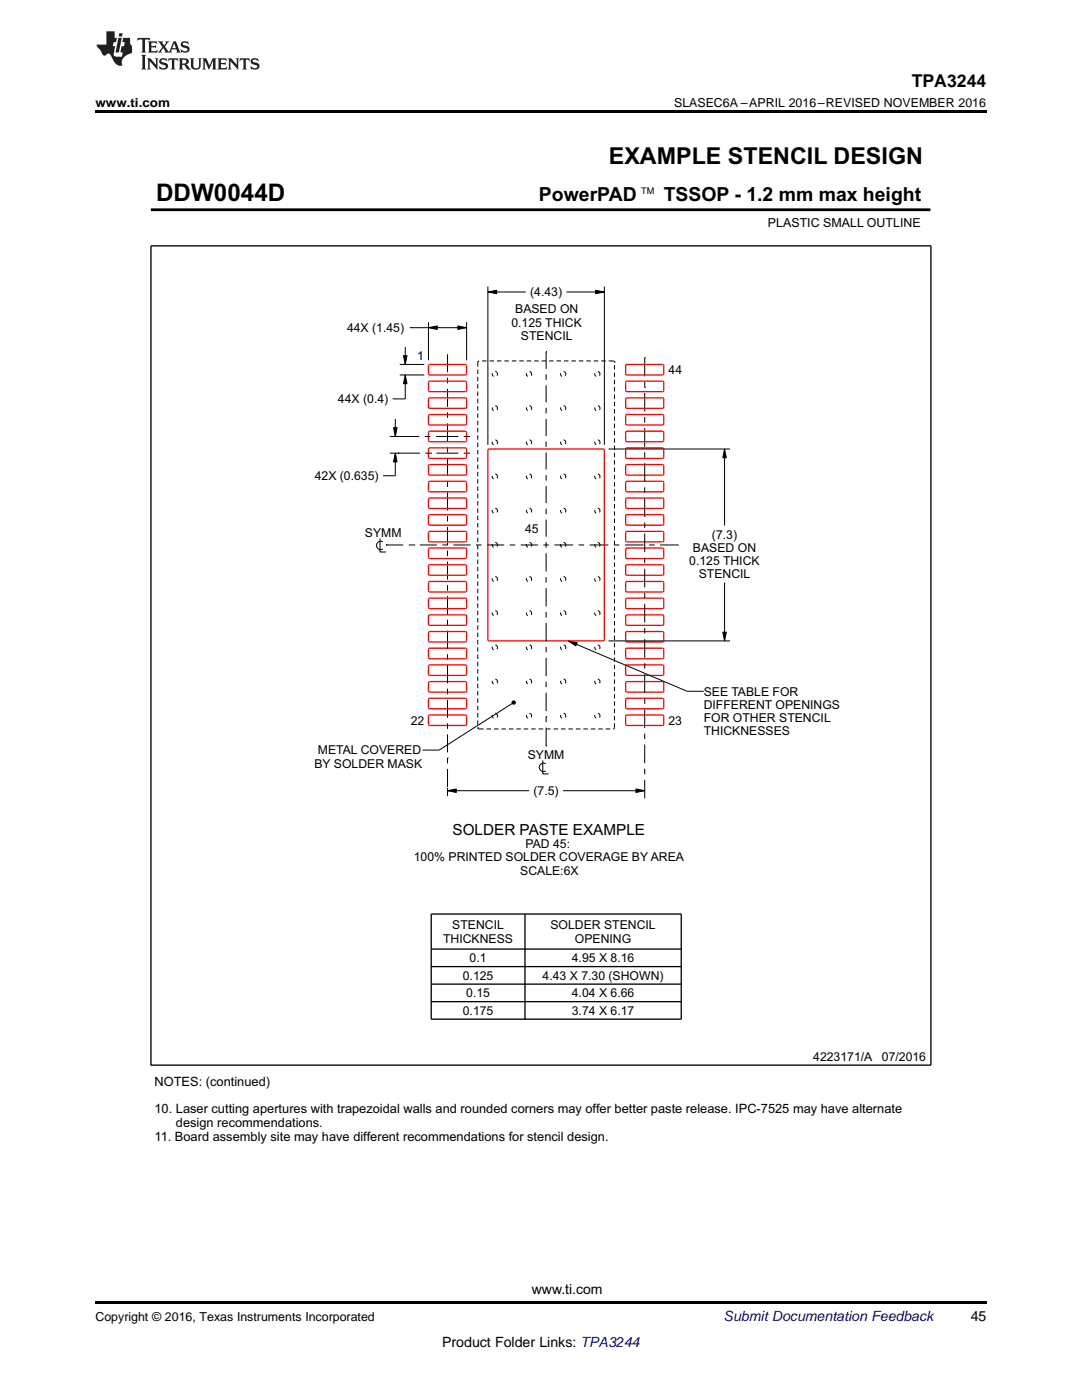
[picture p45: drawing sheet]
<svg xmlns="http://www.w3.org/2000/svg" width="216mm" height="279mm" viewBox="0 0 216 279" stroke-linecap="round" stroke-linejoin="round" font-family="sans-serif">
<defs><g id="words">
<text font-size="4.8" x="31.2" y="40.1">DDW0044D</text>
<text font-size="4.6" x="121.5" y="32.7">EXAMPLE STENCIL DESIGN</text>
<g font-size="3.9">
<text x="107.5" y="40.1">PowerPAD</text>
<text x="132.4" y="40.1">TSSOP - 1.2 mm max height</text>
</g>
<text font-size="3.5" x="181.9" y="17.3">TPA3244</text>
<text font-size="3.1" x="90.3" y="166.6">SOLDER PASTE EXAMPLE</text>
<g font-size="2.8">
<text x="106.1" y="258.2">www.ti.com</text>
<text x="193.7" y="263.6">45</text>
<text x="88.2" y="268.9">Product Folder Links: TPA3244</text>
</g>
<text font-size="2.8" fill="#0000c8" x="144.4" y="263.6">Submit Documentation Feedback</text>
<g font-size="2.6">
<text x="30.8" y="216.7">NOTES: (continued)</text>
<text x="30.8" y="222.2">10. Laser cutting apertures with trapezoidal walls and rounded corners may offer better paste release. IPC-7525 may have alternate</text>
<text x="30.8" y="227.7">11. Board assembly site may have different recommendations for stencil design.</text>
<text x="35.1" y="225">design recommendations.</text>
</g>
<g font-size="2.5">
<text x="19" y="21.4">www.ti.com</text>
<text x="134.5" y="21.4">SLASEC6A –APRIL 2016–REVISED NOVEMBER 2016</text>
<text x="153.2" y="45.4">PLASTIC SMALL OUTLINE</text>
<text x="19" y="263.6">Copyright © 2016, Texas Instruments Incorporated</text>
</g>
<g font-size="2.4">
<text x="105.8" y="59.1">(4.43)</text>
<text x="102.1" y="65.2">0.125 THICK</text>
<text x="102.8" y="62.5">BASED ON</text>
<text x="69.3" y="66.3">44X (1.45)</text>
<text x="83.2" y="71.9">1</text>
<text x="104" y="67.8">STENCIL</text>
<text x="133.4" y="74.7">44</text>
<text x="67.4" y="80.5">44X (0.4)</text>
<text x="62.8" y="95.8">42X (0.635)</text>
<text x="72.8" y="107.1">SYMM</text>
<text x="104.8" y="106.3">45</text>
<text x="142.1" y="107.5">(7.3)</text>
<text x="137.5" y="112.8">0.125 THICK</text>
<text x="138.3" y="110.1">BASED ON</text>
<text x="139.4" y="115.4">STENCIL</text>
<text x="140.4" y="138.8">SEE TABLE FOR</text>
<text x="140.4" y="141.5">DIFFERENT OPENINGS</text>
<text x="81.9" y="144.6">22</text>
<text x="133.4" y="144.7">23</text>
<text x="140.4" y="144.1">FOR OTHER STENCIL</text>
<text x="140.4" y="146.7">THICKNESSES</text>
<text x="62.8" y="153.2">BY SOLDER MASK</text>
<text x="63.4" y="150.6">METAL COVERED</text>
<text x="105.3" y="151.4">SYMM</text>
<text x="106.5" y="158.7">(7.5)</text>
<text x="82.6" y="171.9">100% PRINTED SOLDER COVERAGE BY AREA</text>
<text x="104.9" y="169.3">PAD 45:</text>
<text x="103.8" y="174.5">SCALE:6X</text>
<text x="90.2" y="185.5">STENCIL</text>
<text x="109.8" y="185.5">SOLDER STENCIL</text>
<text x="88.4" y="188.1">THICKNESS</text>
<text x="114.7" y="188.1">OPENING</text>
<text x="92.3" y="195.5">0.125</text>
<text x="93.7" y="192">0.1</text>
<text x="108.3" y="195.5">4.43 X 7.30 (SHOWN)</text>
<text x="114.1" y="192">4.95 X 8.16</text>
<text x="92.3" y="202.5">0.175</text>
<text x="93" y="199">0.15</text>
<text x="114.1" y="202.5">3.74 X 6.17</text>
<text x="114.1" y="199">4.04 X 6.66</text>
<text x="162.3" y="211.7">4223171/A</text>
<text x="176" y="211.7">07/2016</text>
</g>
<text font-size="1.8" x="127.9" y="38.6">TM</text>
</g></defs>
<g fill="#000">
<path d="M19 22h177.8v.5h-177.8zM97.4 58.3l1.7-.4v.7zM118.8 57.9l1.8 .4-1.8 .3zM80.5 71h.7l-.3 1.7zM80.9 74.8l.3 1.8h-.7zM85.5 65.4l1.7-.4v.7zM91.4 65l1.7 .4-1.7 .3zM78.5 85.4h.7l-.3 1.7zM78.9 90.4l.3 1.8h-.7zM144.6 89.6l.3 1.8h-.7zM113.4 127.9l1.8 .4-.3 .6zM144.2 126.2h.7l-.3 1.7z"/>
<path d="M89.3 157.8l1.7-.3v.7zM102.2 140.1l.2-.2h.3l.1 .3-.1 .3h-.3l-.2-.1zM126.9 157.5l1.7 .3-1.7 .4zM19 259.7h177.8v.5h-177.8z"/>
</g>
<g fill="none" stroke="#000" stroke-width=".2">
<path d="M30.1 41.9h155.5M97.4 58.3l1.7-.4v.7zM97.4 57.2v31.6M97.4 58.3h7.5M113 58.3h7.6M118.8 57.9l1.8 .4-1.8 .3zM120.6 57.2v31.6M185.6 41.6v.5M79.8 74.8h4.9M79.8 72.7h4.9M80.5 71h.7l-.3 1.7zM80.9 74.8l.3 1.8h-.7z"/>
<path d="M80.9 69.2v3.5M80.9 74.8v4.8h-2.5M81.7 65.4h11.4M85.5 65.4l1.7-.4v.7zM85.5 64.3v7.6M89.3 70.7v3.6M89.3 75.4v1.1M89.3 77.6v3.6M91.4 65l1.7 .4-1.7 .3zM93.1 64.3v7.6M95.3 72.3v.9M95.3 73.8v.8"/>
<path d="M95.3 75.2v.9M95.3 76.7v.8M95.3 78.1v.9M95.3 79.6v.9M96.2 72h.9M97.7 72h.9M99.2 72h.9M100.6 72h.9M102.1 72h.9M103.6 72h.9M105.1 72h.9M106.6 72h.9"/>
<path d="M108.1 72h.9M109 70.2h.1M109 70.2v3.4M109 74.7v1.1M109 76.9v3.4M109.6 72h.9M111.1 72h.8M112.5 72h.9M114 72h.9M115.5 72h.9M117 72h.9M118.5 72h.9"/>
<path d="M120 72h.9M121.5 72h.8M122.6 72.3h.1M122.6 72.9v.9M122.6 74.3v.9M122.6 75.8v.9M122.6 77.3v.8M122.6 78.7v.9M128.6 77.3h.1M128.6 71.4h.1M128.6 71.4v3.7M128.6 76.2v1.1"/>
<path d="M128.6 78.4v3.7M77.8 90.4h6M77.8 87.1h5.9M78.5 85.4h.7l-.3 1.7zM78.9 90.4l.3 1.8h-.7zM78.9 83.6v3.5M78.9 90.4v4.5h-2.5M79.2 87.1h.1M79.4 90.4h.1M84.8 87.1h1.1M84.9 90.4h1.1M86 90.4h.1"/>
<path d="M87 87.1h4.5M87.1 90.4h4.4M89.3 82.3v1.1M89.3 84.5v3.6M89.3 89.2v1.1M89.3 91.4v3.6M89.3 96.1v1.1M89.3 98.3v3.6M92.6 90.4h1.2M92.6 87.1h1.2M95.3 81v.9M95.3 82.5v.9"/>
<path d="M95.3 84v.8M95.3 85.4v.9M95.3 86.9v.9M95.3 88.3v.9M95.3 89.8v.9M95.3 91.3v.8M95.3 92.7v.9M95.3 94.2v.9M95.3 95.6v.9M95.3 97.1v.9M95.3 98.6v.8M109 81.4v1.1"/>
<path d="M109 83.6v3.4M109 88.1v1.1M109 90.3v3.4M109 94.8v1.1M109 97v3.4M121.4 89.6h24.3M122.6 80.2v.8M122.6 81.6v.9M122.6 83.1v.9M122.6 84.5v.9M122.6 86v.9M122.6 87.5v.8"/>
<path d="M122.6 88.9v.9M122.6 90.4v.9M122.6 91.8v.9M122.6 93.3v.9M122.6 94.8v.8M122.6 96.2v.9M122.6 97.7v.9M122.6 99.1v.9M128.6 83.2v1.1M128.6 85.4v3.7M128.6 90.2v1.1M128.6 92.4v3.8"/>
<path d="M128.6 97.3v1.1M128.6 99.5v3.7M144.6 89.6l.3 1.8h-.7zM144.6 89.6v15.3M75.8 107.5v2.7h1.2M76.4 108.1a.86 .86 0 0 0-1.3 .8 .86 .86 0 0 0 1.3 .7M77 108.8h.1M77 108.8h3.5M81.6 108.8h1.1M82.7 108.8h.1M83.8 108.8h3.4M88.3 108.8h1.1"/>
<path d="M89.3 103v1.1M89.3 105.2v3.6M89.3 109.9v1.1M89.3 112.1v3.6M89.3 116.8v1.1M89.3 119v3.6M90.5 108.8h3.4M95 108.8h1.1M95.3 100v.9M95.3 101.5v.8M95.3 102.9v.9M95.3 104.4v.9"/>
<path d="M95.3 105.8v.9M95.3 107.3v.9M95.3 108.8v.8M95.3 110.2v.9M95.3 111.7v.9M95.3 113.1v.9M95.3 114.6v.9M95.3 116.1v.8M95.3 117.5v.9M95.3 119v.8M97.2 108.8h3.4M101.7 108.8h1.1"/>
<path d="M103.9 108.8h3.4M108.4 108.8h1.1M109 101.5v1.1M109 103.7v3.4M109 108.2v1.1M109 110.4v3.7M109 115.2v1.1M109 117.4v3.6M110.6 108.8h3.8M115.5 108.8h1.1M117.7 108.8h3.7M122.5 108.8h1.1"/>
<path d="M122.6 100.6v.9M122.6 102.1v.8M122.6 103.5v.9M122.6 105v.8M122.6 106.4v.9M122.6 107.9v.9M122.6 109.3v.9M122.6 110.8v.9M122.6 112.3v.8M122.6 113.7v.9M122.6 115.2v.9M122.6 116.6v.9"/>
<path d="M122.6 118.1v.9M122.6 119.6v.8M124.7 108.8h3.7M128.6 104.3v1.1M128.6 106.5v3.7M128.6 111.3v1.1M128.6 113.5v3.7M128.6 118.3v1.1M129.5 108.8h1.1M131.7 108.8h3.8M144.6 116.2v11.7M89.3 123.7v1.1"/>
<path d="M89.3 125.9v3.6M89.3 130.6v1.1M89.3 132.8v3.6M89.3 137.5v1.1M89.3 139.7v3.6M95.3 120.4v.9M95.3 121.9v.9M95.3 123.3v.9M95.3 124.8v.9M95.3 126.3v.8M95.3 127.7v.9M95.3 129.2v.9"/>
<path d="M95.3 130.6v.9M95.3 132.1v.9M95.3 133.6v.8M95.3 135v.9M95.3 136.5v.8M95.3 137.9v.9M95.3 139.4v.9M109 122.1v1.1M109 124.3v3.7M109 129.1v1.1M109 131.3v3.7M109 136.1v1.1"/>
<path d="M109 138.3v3.6M113.4 127.9l1.8 .4-.3 .6zM113.4 127.9l23.7 10.1h3.3M121.4 127.9h24.3M122.6 121v.9M122.6 122.5v.8M122.6 123.9v.9M122.6 125.4v.9M122.6 126.8v.9M122.6 128.3v.9M122.6 129.8v.8M122.6 131.2v.9"/>
<path d="M122.6 132.7v.9M122.6 134.1v.9M122.6 135.6v.9M122.6 137.1v.8M122.6 138.5v.9M122.6 140v.8M128.6 120.5v3.7M128.6 125.3v1.1M128.6 127.5v3.8M128.6 132.4v1.1M128.6 134.6v3.7M128.6 139.4v1.1"/>
<path d="M144.2 126.2h.7l-.3 1.7zM89.3 157.8l1.7-.3v.7zM89.3 151.3h.1M89.3 144.4v1.1M89.3 146.6v3.6M89.3 151.3v1.1M89.3 153.5v3.6M89.3 157.2v1.7M89.3 157.8h16.3M95.3 145.2h.1M95.3 140.8v.9M95.3 142.3v.9"/>
<path d="M95.3 143.8v.8M95.6 145.5h.9M97.1 145.5h.9M98.6 145.5h.9M100.1 145.5h.8M101.5 145.5h.9M102.2 140.1l.2-.2h.3l.1 .3-.1 .3h-.3l-.2-.1zM102.2 140.4l-14.6 9.3h-3.3M103 145.5h.9M104.5 145.5h.9M106 145.5h.9M107.5 145.5h.9"/>
<path d="M108.3 151.8v2.7h1.2M108.9 152.4a.86 .86 0 0 0-1.3 .7 .86 .86 0 0 0 1.3 .8M109 143h.1M109 148.9h.1M109 145.5h.9M109 143v1.1M109 145.2v3.7M110.5 145.5h.8M111.9 145.5h.9M112.4 157.8h16.2M113.4 145.5h.9M114.9 145.5h.9"/>
<path d="M116.4 145.5h.9M117.9 145.5h.9M119.4 145.5h.9M120.9 145.5h.9M122.6 141.4v.9M122.6 142.9v.9M122.6 144.3v.9M126.9 157.5l1.7 .3-1.7 .4zM128.6 141.6v3.7M128.6 146.4v1.1M128.6 148.6v3.7M128.6 153.4v1.1"/>
<path d="M128.6 155.6v3.7"/>
</g>
<path d="M30.1 49.1h155.7v163.5h-155.7zM86 182.4h49.9v21h-49.9zM86 199.9h49.9M86 196.4h49.9M86 192.9h49.9M86 189.4h49.9M104.8 182.4v21" fill="none" stroke="#000" stroke-width=".26"/>
<path d="M30.1 41.9h155.5" fill="none" stroke="#000" stroke-width=".55"/>
<g fill="none" stroke="#f00" stroke-width=".26">
<path d="M85.6 72.8h7.3l.2 .2v1.7l-.3 .1h-7l-.3-.2v-1.6zM85.6 76.1h7.3l.2 .2v1.7l-.3 .2h-7l-.3-.3v-1.6zM85.6 79.4h7.3l.2 .3v1.6l-.3 .2h-7l-.3-.3v-1.5zM124.9 79.5l7.3-.1 .2 .3v1.5l-.2 .3h-7.1l-.3-.3zM125 76.1h7.2l.2 .2v1.6l-.2 .3h-7.1l-.3-.3v-1.6zM125 72.8l7.2-.1 .2 .3v1.6l-.2 .2h-7.1l-.3-.2v-1.6zM85.6 99.4h7.3l.2 .2v1.7l-.3 .2h-7l-.3-.3v-1.6zM85.6 96.1h7.3l.2 .2v1.7l-.3 .1h-7l-.3-.2v-1.6zM85.6 89.4h7.3l.2 .3v1.6l-.3 .2h-7l-.3-.3v-1.5zM85.6 92.8l7.3-.1 .2 .3v1.7l-.3 .1h-7l-.3-.2v-1.6zM85.6 82.8l7.3-.1 .2 .3v1.7l-.3 .1h-7l-.3-.2v-1.6zM85.6 86.1h7.3l.2 .2v1.7l-.3 .2h-7l-.3-.3v-1.6z"/>
<path d="M97.5 89.6h22.8l.3 .1v37.9l-.1 .3h-22.9l-.2-.1v-37.9zM124.9 99.5l7.3-.1 .2 .2v1.6l-.2 .3h-7.1l-.3-.3zM124.9 86.1h7.3l.2 .2v1.6l-.2 .3h-7.1l-.3-.3zM125 96.1h7.2l.2 .2v1.6l-.2 .2h-7.1l-.3-.2v-1.6zM125 92.8l7.2-.1 .2 .3v1.6l-.2 .2h-7.1l-.3-.2v-1.6zM125 89.4h7.2l.2 .3v1.5l-.2 .3h-7.1l-.3-.3v-1.5zM125 82.8l7.2-.1 .2 .3v1.6l-.2 .2h-7.1l-.3-.2v-1.6zM85.6 119.4h7.3l.2 .2v1.7l-.3 .2h-7l-.3-.3v-1.6zM85.6 116.1h7.3l.2 .2v1.7l-.3 .1h-7l-.3-.2v-1.6zM85.6 112.7h7.3l.2 .3v1.6l-.3 .2h-7l-.3-.3v-1.5zM85.6 109.4h7.3l.2 .2v1.7l-.3 .2h-7l-.3-.3v-1.6zM85.6 106.1h7.3l.2 .2v1.7l-.3 .1h-7l-.3-.2v-1.6z"/>
<path d="M85.6 102.7h7.3l.2 .3v1.6l-.3 .2h-7l-.3-.3v-1.5zM124.9 116.1l7.3-.1 .2 .3v1.6l-.2 .2h-7.1l-.3-.2zM124.9 109.5l7.3-.1 .2 .2v1.6l-.2 .3h-7.1l-.3-.3zM125 119.4h7.2l.2 .2v1.6l-.2 .3h-7.1l-.3-.3v-1.6zM125 112.7h7.2l.2 .3v1.5l-.2 .3h-7.1l-.3-.3v-1.5zM125 106.1l7.2-.1 .2 .3v1.6l-.2 .2h-7.1l-.3-.2v-1.6zM125 102.7h7.2l.2 .3v1.5l-.2 .3h-7.1l-.3-.3v-1.5zM85.6 139.4h7.3l.2 .2v1.7l-.3 .2h-7l-.3-.3v-1.6zM85.6 136.1l7.3-.1 .2 .3v1.7l-.3 .1h-7l-.3-.2v-1.6zM85.6 132.7h7.3l.2 .3v1.6l-.3 .2h-7l-.3-.3v-1.5zM85.6 129.4h7.3l.2 .2v1.7l-.3 .2h-7l-.3-.3v-1.6zM85.6 126.1h7.3l.2 .2v1.7l-.3 .1h-7l-.3-.2v-1.6z"/>
<path d="M85.6 122.7h7.3l.2 .3v1.6l-.3 .2h-7l-.3-.3v-1.5zM124.9 136.1l7.3-.1 .2 .3v1.6l-.2 .2h-7.1l-.3-.2zM124.9 129.4h7.3l.2 .2v1.6l-.2 .3h-7.1l-.3-.3zM124.9 126.1l7.3-.1 .2 .3v1.6l-.2 .2h-7.1l-.3-.2zM124.9 122.8l7.3-.1 .2 .3v1.5l-.2 .3h-7.1l-.3-.3zM125 139.4h7.2l.2 .2v1.6l-.2 .3h-7.1l-.3-.3v-1.6zM125 132.7h7.2l.2 .3v1.5l-.2 .3h-7.1l-.3-.3v-1.5zM85.6 142.7h7.3l.2 .3v1.6l-.3 .2h-7l-.3-.3v-1.5zM125 142.7h7.2l.2 .3v1.5l-.2 .3h-7.1l-.3-.3v-1.5z"/>
</g>
<g fill="none" stroke="#000" stroke-width=".2" stroke-dasharray=".7 .7" stroke-linecap="butt">
<path d="M95.6 72l-.3 .3M122.6 72.3l-.3-.3M95.3 145.2l.3 .3M122.3 145.5l.3-.3"/>
<circle cx="98.7" cy="74.7" r=".52"/>
<circle cx="105.6" cy="74.7" r=".52"/>
<circle cx="112.4" cy="74.7" r=".52"/>
<circle cx="119.2" cy="74.7" r=".52"/>
<circle cx="98.7" cy="81.5" r=".52"/>
<circle cx="98.7" cy="95.1" r=".52"/>
<circle cx="98.7" cy="88.3" r=".52"/>
<circle cx="105.6" cy="81.5" r=".52"/>
<circle cx="105.6" cy="95.1" r=".52"/>
<circle cx="105.6" cy="88.3" r=".52"/>
<circle cx="112.4" cy="81.5" r=".52"/>
<circle cx="112.4" cy="88.3" r=".52"/>
<circle cx="112.4" cy="95.1" r=".52"/>
<circle cx="119.2" cy="81.5" r=".52"/>
<circle cx="119.2" cy="95.1" r=".52"/>
<circle cx="119.2" cy="88.3" r=".52"/>
<circle cx="98.7" cy="101.9" r=".52"/>
<circle cx="98.7" cy="115.6" r=".52"/>
<circle cx="98.7" cy="108.8" r=".52"/>
<circle cx="105.6" cy="101.9" r=".52"/>
<circle cx="105.6" cy="115.6" r=".52"/>
<circle cx="105.6" cy="108.8" r=".52"/>
<circle cx="112.4" cy="101.9" r=".52"/>
<circle cx="112.4" cy="115.6" r=".52"/>
<circle cx="112.4" cy="108.8" r=".52"/>
<circle cx="119.2" cy="101.9" r=".52"/>
<circle cx="119.2" cy="115.6" r=".52"/>
<circle cx="119.2" cy="108.8" r=".52"/>
<circle cx="98.7" cy="129.2" r=".52"/>
<circle cx="98.7" cy="122.4" r=".52"/>
<circle cx="98.7" cy="136" r=".52"/>
<circle cx="105.6" cy="129.2" r=".52"/>
<circle cx="105.6" cy="122.4" r=".52"/>
<circle cx="105.6" cy="136" r=".52"/>
<circle cx="112.4" cy="129.2" r=".52"/>
<circle cx="112.4" cy="122.4" r=".52"/>
<circle cx="112.4" cy="136" r=".52"/>
<circle cx="119.2" cy="129.2" r=".52"/>
<circle cx="119.2" cy="122.4" r=".52"/>
<circle cx="119.2" cy="136" r=".52"/>
<circle cx="98.7" cy="142.9" r=".52"/>
<circle cx="105.6" cy="142.9" r=".52"/>
<circle cx="112.4" cy="142.9" r=".52"/>
<circle cx="119.2" cy="142.9" r=".52"/>
</g>
<g fill="#231f20">
<path d="M27.5 7.6l-.1 .5 .4-.2h.6v.1v2.1l-.2 .4h1l-.3-.4v-2.1l.1-.1h.5l.5 .2-.2-.5zM29.5 8.3l.2 .3v1.5l-.2 .4h1.8l.2-.6a1.04 1.04 0 0 1-1.3 .2v-.7h.6l.3 .2v-.6l-.3 .2h-.6v-.6l.8-.1 .4 .3-.2-.5zM31.5 8.3l.9 1.1-.9 1.1h.8l-.2-.2 .5-.7 .4 .7-.2 .2h1.5l-.1-.2 .1-.4h.9l.1 .4-.2 .2h1l-.3-.3-.7-1.9h-.5l-.9 2-.8-1 .9-1h-.8l.1 .3-.3 .5-.4-.6 .2-.2zM34.7 8.6l.4 1h-.7zM36.3 8.4a.63 .63 0 0 0-.2 .7 .63 .63 0 0 0 .6 .4l.6 .2 .1 .2a.75 .75 0 0 1-.7 .4 .75 .75 0 0 1-.6-.5l.1 .7 .1-.1a1.11 1.11 0 0 0 1.5-.6 1.13 1.13 0 0 0-1.2-.8l-.1-.4a1.04 1.04 0 0 1 1.2 .2l-.2-.5-.1 .1-.5-.2zM28.2 10.9l.2 .4v2.2l-.2 .4h1l-.3-.4v-2.2l.3-.4zM29.3 11.6l.3 .4v1.5l-.3 .4h.8l-.2-.4v-1.3l1.5 1.7v-1.9l.2-.4h-.7l.2 .4v.9l-1.1-1.3zM32 11.8a.62 .62 0 0 0-.2 .7 .62 .62 0 0 0 .6 .4l.6 .1 .1 .3a.76 .76 0 0 1-.7 .3 .76 .76 0 0 1-.6-.4l.1 .7 .1-.1a1.11 1.11 0 0 0 1.5-.6 1.13 1.13 0 0 0-1.2-.8l-.1-.4a1.04 1.04 0 0 1 1.2 .2l-.2-.6-.1 .1-.5-.1zM33.7 11.6l-.2 .6a.61 .61 0 0 1 .8-.3v1.6l-.2 .4h.9l-.2-.4v-1.6a.63 .63 0 0 1 .8 .3l-.2-.6zM35.6 11.6l.3 .4v1.5l-.3 .4h1l-.2-.2v-.8l.5 .2a.76 .76 0 0 0 1.2 .7l-1-1a.58 .58 0 0 0 .6-.5 .58 .58 0 0 0-.5-.6zM36.4 11.9h.1a.45 .45 0 0 1 .5 .1 .45 .45 0 0 1 .1 .5l-.7 .2zM37.9 11.6l.2 .2a2.17 2.17 0 0 0 .3 1.9 .99 .99 0 0 0 1.6-.6v-1.1l.2-.4h-.7l.2 .2a1.92 1.92 0 0 1-.2 1.8 .6 .6 0 0 1-.9-.5v-1.1l.2-.4zM40.4 11.6l.2 .4v1.5l-.2 .4h.7l-.2-.4v-1.4l.8 1.8 .8-1.8v1.4l-.2 .4h.9l-.2-.4v-1.5l.2-.4h-.8l-.6 1.5-.6-1.5zM43.4 11.6l.2 .4v1.5l-.2 .4h1.8l.2-.6a1.04 1.04 0 0 1-1.3 .1v-.6h.5l.4 .2v-.6l-.4 .2h-.5v-.7h.8l.3 .3-.1-.6zM45.5 11.6l.2 .4v1.5l-.2 .4h.7l-.2-.4v-1.3l1.5 1.7v-1.9l.2-.4h-.7l.2 .4v.9l-1.1-1.3zM47.9 11.6l-.1 .6a.61 .61 0 0 1 .8-.3v1.6l-.3 .4h1l-.3-.4 .1-1.6a.63 .63 0 0 1 .7 .3l-.1-.6zM50.2 11.8a.62 .62 0 0 0-.2 .7 .62 .62 0 0 0 .6 .4l.6 .1 .2 .3a.76 .76 0 0 1-.8 .3 .76 .76 0 0 1-.6-.4l.1 .7 .2-.1a1.11 1.11 0 0 0 1.5-.6 1.13 1.13 0 0 0-1.3-.8l-.1-.4a1.04 1.04 0 0 1 1.2 .2l-.1-.6-.2 .1-.5-.1z"/>
<path d="M21.2 6.3v2.6h-1.9l.1 .4 .7 .9a.91 .91 0 0 0 1 .8 .56 .56 0 0 1 .5-.3 .56 .56 0 0 1 .5 .3l.4 .8a1.53 1.53 0 0 0 1.9 1.2 1.54 1.54 0 0 1 1-2.1l.9-.3v-1.4a1.52 1.52 0 0 1-.3-1.6h-1.4l-.2 .8h.5l-.2 .8h-.4l-.2 1v.2l.4 .1-.2 .8a1.93 1.93 0 0 1-1.6-.3l.3-1.8h-.5l.2-.8h.4l.2-.8h-.4v-1.3zM23.6 7.6l-.6 2.9h.7l.6-2.9zM23.8 6.6l-.1 .7h.6l.2-.7z"/>
</g>
<use href="#words"/>
</svg>
